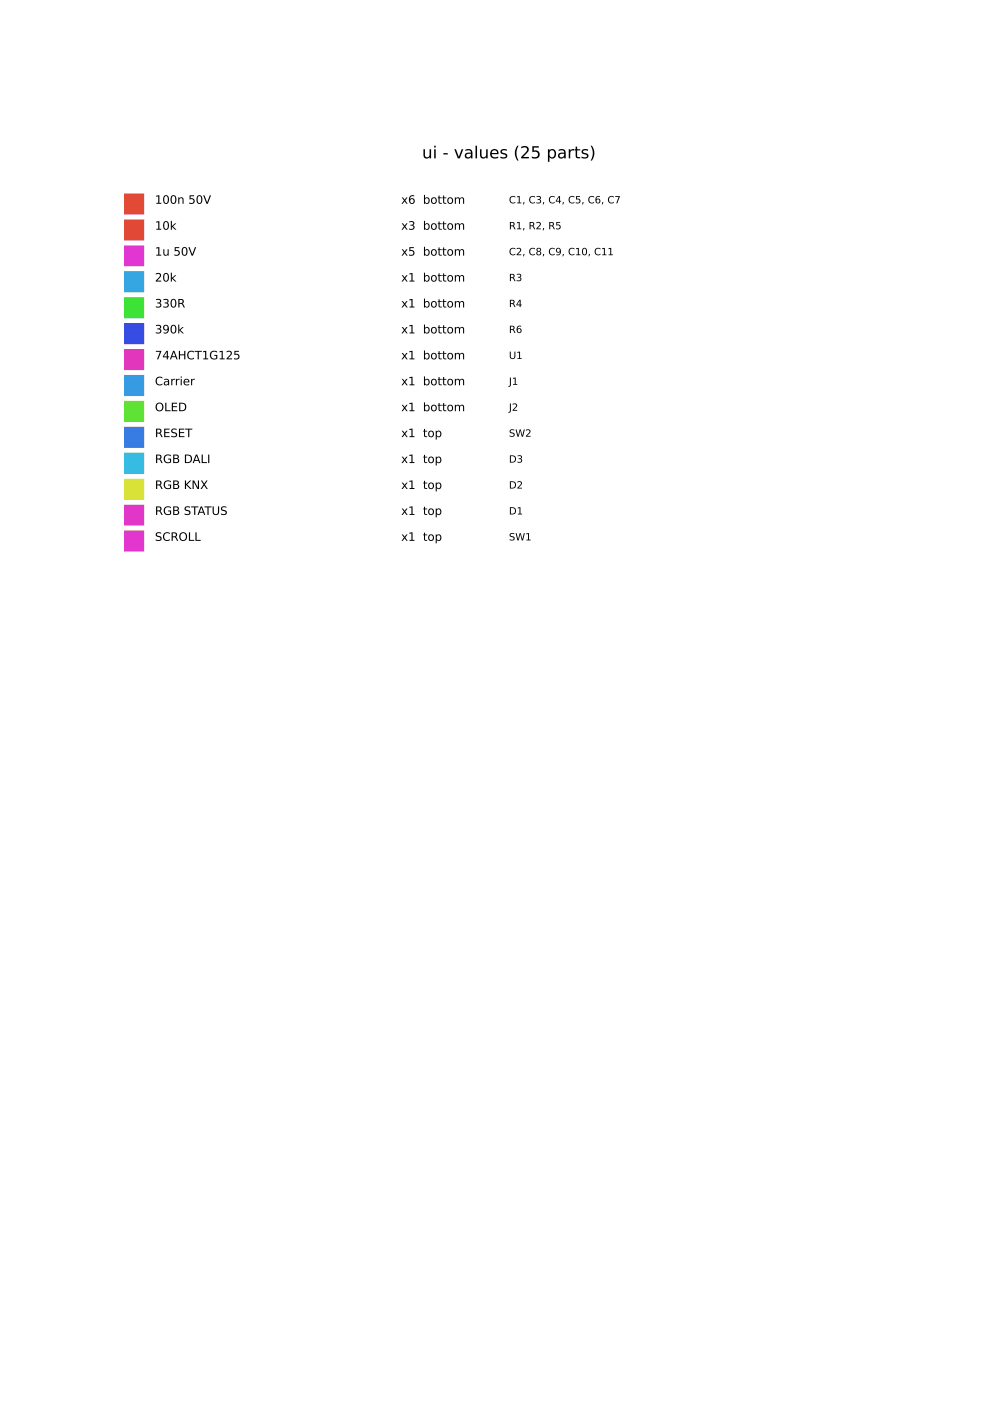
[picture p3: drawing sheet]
<svg xmlns="http://www.w3.org/2000/svg" width="210mm" height="297mm" viewBox="0 0 210 297" stroke-linecap="round" stroke-linejoin="round" font-family="sans-serif">
<defs><g id="words">
<text font-size="3.5" x="89.3" y="33.5">ui - values (25 parts)</text>
<g font-size="2.5">
<text x="32.8" y="43.1">100n 50V</text>
<text x="84.9" y="43.1">x6 bottom</text>
<text x="32.8" y="48.6">10k</text>
<text x="84.9" y="48.6">x3 bottom</text>
<text x="32.8" y="54.1">1u 50V</text>
<text x="32.8" y="59.6">20k</text>
<text x="84.9" y="54.1">x5 bottom</text>
<text x="84.9" y="59.6">x1 bottom</text>
<text x="32.8" y="65.1">330R</text>
<text x="84.9" y="65.1">x1 bottom</text>
<text x="32.8" y="70.6">390k</text>
<text x="84.9" y="70.6">x1 bottom</text>
<text x="32.8" y="76.1">74AHCT1G125</text>
<text x="84.9" y="76.1">x1 bottom</text>
<text x="32.8" y="81.5">Carrier</text>
<text x="84.9" y="81.5">x1 bottom</text>
<text x="32.8" y="87">OLED</text>
<text x="84.9" y="87">x1 bottom</text>
<text x="32.8" y="92.5">RESET</text>
<text x="84.9" y="92.5">x1 top</text>
<text x="32.8" y="98">RGB DALI</text>
<text x="84.9" y="98">x1 top</text>
<text x="32.8" y="103.5">RGB KNX</text>
<text x="84.9" y="103.5">x1 top</text>
<text x="32.8" y="109">RGB STATUS</text>
<text x="84.9" y="109">x1 top</text>
<text x="32.8" y="114.5">SCROLL</text>
<text x="84.9" y="114.5">x1 top</text>
</g>
<g font-size="2.1">
<text x="107.7" y="43">C1, C3, C4, C5, C6, C7</text>
<text x="107.7" y="48.5">R1, R2, R5</text>
<text x="107.7" y="54">C2, C8, C9, C10, C11</text>
<text x="107.7" y="59.5">R3</text>
<text x="107.7" y="65">R4</text>
<text x="107.7" y="70.5">R6</text>
<text x="107.7" y="76">U1</text>
<text x="107.7" y="81.5">J1</text>
<text x="107.7" y="86.9">J2</text>
<text x="107.7" y="92.4">SW2</text>
<text x="107.7" y="97.9">D3</text>
<text x="107.7" y="103.4">D2</text>
<text x="107.7" y="108.9">D1</text>
<text x="107.7" y="114.4">SW1</text>
</g>
</g></defs>
<path d="M26.3 41.1h4v4.1h-4z" fill="#e24a36" stroke="#e24a36" stroke-width=".35"/>
<path d="M26.3 46.6h4v4.1h-4z" fill="#e24836" stroke="#e24836" stroke-width=".35"/>
<path d="M26.3 52.1h4v4.1h-4z" fill="#e236d2" stroke="#e236d2" stroke-width=".35"/>
<path d="M26.3 57.6h4v4.1h-4z" fill="#36a6e2" stroke="#36a6e2" stroke-width=".35"/>
<path d="M26.3 63.1h4v4.1h-4z" fill="#3de236" stroke="#3de236" stroke-width=".35"/>
<path d="M26.3 68.6h4v4.1h-4z" fill="#364ce2" stroke="#364ce2" stroke-width=".35"/>
<path d="M26.3 74h4v4.2h-4z" fill="#e236bc" stroke="#e236bc" stroke-width=".35"/>
<path d="M26.3 79.5h4v4.1h-4z" fill="#369be2" stroke="#369be2" stroke-width=".35"/>
<path d="M26.3 85h4v4.1h-4z" fill="#5fe236" stroke="#5fe236" stroke-width=".35"/>
<path d="M26.3 90.5h4v4.1h-4z" fill="#367ce2" stroke="#367ce2" stroke-width=".35"/>
<path d="M26.3 96h4v4.1h-4z" fill="#36bbe2" stroke="#36bbe2" stroke-width=".35"/>
<path d="M26.3 101.5h4v4.1h-4z" fill="#d9e236" stroke="#d9e236" stroke-width=".35"/>
<path d="M26.3 107h4v4.1h-4z" fill="#e236c9" stroke="#e236c9" stroke-width=".35"/>
<path d="M26.3 112.5h4v4.1h-4z" fill="#e236ce" stroke="#e236ce" stroke-width=".35"/>
<use href="#words"/>
</svg>
